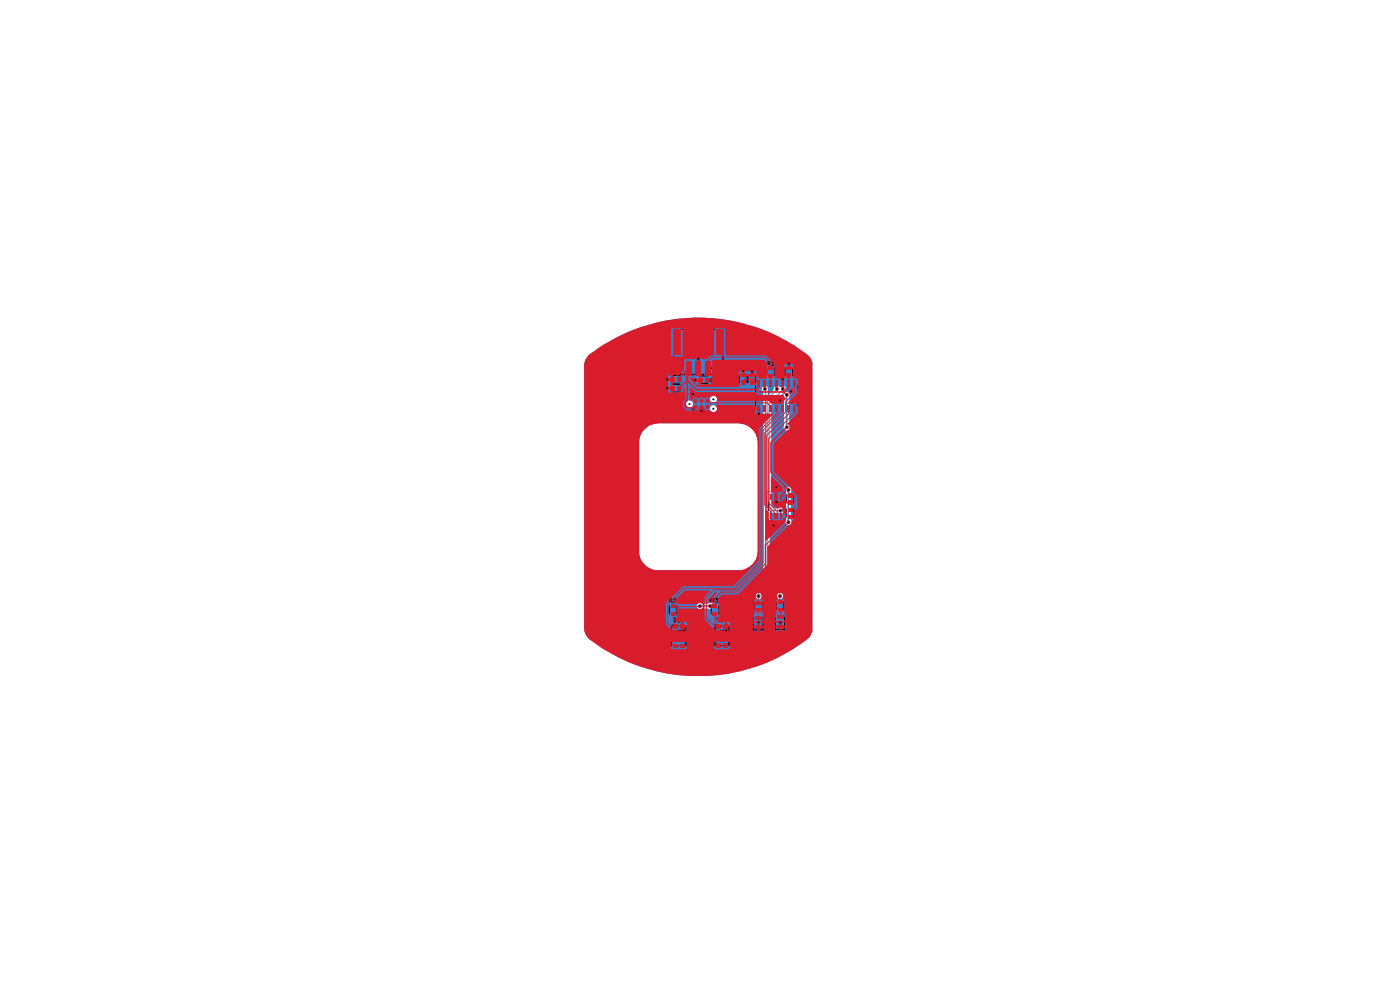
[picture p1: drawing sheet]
<svg xmlns="http://www.w3.org/2000/svg" width="297mm" height="210mm" viewBox="0 0 297 210" stroke-linecap="round" stroke-linejoin="round" font-family="sans-serif">
<path d="M124.8 75.3a38 38 0 0 1 46.9 .3l.6 1.3v57l-.3 .8-.6 .7a37.8 37.8 0 0 1-46.1 .4l-.6-.5-.5-.8-.3-.9v-4.9h23.9l.3 .5h2.9l.2-.2a.67 .67 0 0 0-.1-.9 .67 .67 0 0 0-.9 0l-1.4-.1a.68 .68 0 0 0-.7 0 .68 .68 0 0 0-.3 .7h-23.9v-2.2h36.4l.2 .5 .7 .1 .4-.5-.2-.6v-1.3l1.2-1.2 2.5 2.4a.74 .74 0 0 0 0 1.1h.7l.4-.4-.3-1.2-2.6-2.6v-14.4l.1-.1 .4 .5h1.3a.63 .63 0 0 0 .9-.1 .63 .63 0 0 0 0-.8 .63 .63 0 0 0-.9-.1h-1l-.5-.5v-3.3h3l.2 .3-.1 6.1a.65 .65 0 0 0 .6 1 .65 .65 0 0 0 .5-1v-6l.1-.4-.1-.5-.2-.2h-.7l-.3 .7h-3v-18.1l2.6-2.5 .1 .1-.1 7a.64 .64 0 0 0 .8 .7 .64 .64 0 0 0 .4-.9l.1-6.7-.3-.4h-.6l-.1-.2 .2-.2a.69 .69 0 0 0-.4-.9 .69 .69 0 0 0-.9 .4l-.3-.4h-.6l-.4 .5v.4l-1.1 1.1h-.1v-1.3a.63 .63 0 0 0-.8-.7 .63 .63 0 0 0-.2 1.1v39.9l-1.3 1.3v1.7l-.2 .1-.1 .5h-36.4v-32.8h11.7v23.8a4.2 4.2 0 0 0 3.5 3.4h18.5a4.3 4.3 0 0 0 2.8-2.3l.3-1.5v-23.8a4.1 4.1 0 0 0-3.8-3.4l-17.4-.1a4 4 0 0 0-3.9 3.9h-11.7v-7h26.7a.78 .78 0 0 0 1.1 .7 .78 .78 0 0 0 .2-1.3 .78 .78 0 0 0-1.2 .2l-.1 .4h-26.7v-1.1l21.6 .1a.78 .78 0 0 0 1.1 .7 .78 .78 0 0 0 .2-1.3 .78 .78 0 0 0-1.2 .2l-.1 .3h-21.6v-1l26.7 .1a.78 .78 0 0 0 1.2 .6 .78 .78 0 0 0 0-1.3 .78 .78 0 0 0-1.2 .6h-26.7v-7.3l.3-1z" fill="#3b80ca"/>
<g fill="none" stroke="#3b80ca" stroke-width=".21">
<path d="M147.9 75.9h.4v.4h-.4zM157.5 78.5h.4v.4h-.4zM159.4 78.6h.4v.4h-.4zM167.1 77h.4v.4h-.4zM141.3 82.1h.4v.5h-.4zM141.3 80.3h.4v.4h-.4zM146.8 83.4h.4v.4h-.4zM147.3 80.4h.4v.5h-.4zM148.6 86.9h.4v.5h-.4zM160.8 87.5h.4v.5h-.4zM162.1 82.3h.4v.4h-.4zM162.2 82.5l.2 .2v40.3l-1.4 1.5-.1 1.9"/>
<path d="M164.6 82.3h.4v.4h-.4zM164.8 82.5v.2l-2.1 2v38.2l2.7 2.7v.8M165.3 84.7h.4v.5h-.4zM165.9 82.3h.4v.4h-.4zM166 82.5v.2l-2.8 2.9v21.8l.7 .9h1.6M166.7 83.6h.4v.4h-.4zM166.7 90.4h.4v.5h-.4zM167.6 82.8h.4v.4h-.4zM163.9 111.2h.4v.5h-.4zM164.5 106.2h.4v.5h-.4zM164.5 103h.4v.5h-.4zM165.4 108.1h.4v.5h-.4z"/>
<path d="M167.1 103.7h.4v.5h-.4zM167.1 110.6h.4v.4h-.4zM144.8 133.5h.4v.5h-.4zM148.3 128.3h.4v.5h-.4zM150.5 128.3h.4v.5h-.4zM150.5 127.1h.5v.4h-.5zM153.8 133.5h.5v.5h-.5zM160.7 131.8h.4v.5h-.4zM160.7 126.2h.4v.5h-.4zM165.3 126.2h.4v.5h-.4zM165.4 131.8h.4v.5h-.4z"/>
</g>
<path d="M166.9 83.7v6.9M167.2 103.9v6.8M148.4 128.5h2.2" fill="none" stroke="#3b80ca" stroke-width=".34"/>
<path d="M143 69.9h10.3v9.4h-10.3zM145.3 83.7h7.1v4h-7.1zM162.6 104.3h4v6h-4zM142.6 132.8h2.8v4.2h-2.8zM151.8 132.8h2.8v4.1h-2.8z" fill="none" stroke="#ff00e9" stroke-width=".21"/>
<g fill="none" stroke="#000" stroke-width=".21">
<path d="M141.2 79.8v.4M142.5 79.7h1.8M147.9 70.4v.6l-.4 .2M148.2 70.7l.2-.3v.8M148.2 71.2h.4M148.3 79.8h1.8M150.9 78h1l-.5 .8zM151.4 78.8h.1M153.3 79.3h.1M156.9 79.5v1.7M157.5 77.8h-.4l-.1 .1 .1 .6 .4-.1M157.9 77.7l-.1 .6h.5"/>
<path d="M158.2 78v.5M158.5 79.5v1.7M158.7 79.5v1.7M159.4 77.7l-.3-.1-.2 .3v.3l.2 .2h.3M159.6 77.6h.5l-.2 .3h.2v.4l-.1 .1h-.4M160.3 79.5v1.7M162.6 78v1.7M162.9 77.1h.5v-.3l-.1-.1h-.4v.8M163.2 77.1l.2 .4M163.7 76.9l.3-.2v.8M163.7 77.5h.5M164.3 78v1.7"/>
<path d="M166.5 78v1.7M167.2 76.2l-.4 .1v.6h.4M167.9 76.2h-.3l-.1 .7h.4v-.4l-.4 .2M168.1 78v1.7M140.4 80.6a.39 .39 0 0 0 .3 .5 .39 .39 0 0 0 .5-.4l-.1-.1M140.4 82.5l-.1 .3 .2 .2h.4l.3-.2-.1-.3M141.2 80.1h-.9l.3 .1M141.2 81.7v.6l-.6-.6-.3 .2 .1 .4M142.5 81.3h1.8M142.5 81.5h1.8M142.5 83.1h1.8M146.9 86.3v.7h.6"/>
<path d="M148.3 81.4h1.8M148.4 87.8v.8l-.3 .2M148.8 87.9h.6v.3l-.6 .6h.6M151.3 80.4l-.4-.1-.2 .3 .2 .5h.4M152 80.3h-.4v.4h.4v.4h-.4M159.6 87.2h.2M159.8 87v.3M160 87.1l-.2 .1h.2M160.3 81.9v4.2M165.9 80.1h.3v.4h-.3zM169.2 81.9v4.2M126.3 119.8h.1"/>
<path d="M126.3 119.8h1.8v-1.1h.2v1.1M126.3 119.8v-1.1h-.3v2.5h.3v-1h1.8v1h.2v-1h1.9v1h.2v-1h2.2v-1.5h-.2v1.1h-2M128.3 119.8h.1M128.3 119.8h1.9v-1.1h.2v1.1M130.4 119.8h.1M163.1 106.3v2.1M164.1 103.1v.7l.2 .1 .2-.1v-.7M164.9 103.3l.2-.2v.8M164.9 103.9h.5M166.1 106.3v2.1M166.8 104.9v1.8M166.8 107.9v1.8"/>
<path d="M168.4 104.9v1.8M168.4 107.9v1.8M169.1 108.2h.9v.4l-.2 .2-.3-.1v-.5M169.2 105.8l-.1-.3 .2-.2h.4l.3 .2-.1 .3M169.5 109l.1 .1v.3l-.3 .1-.2-.2 .2-.3 .5 .1 .2 .3M169.5 108.5l-.4 .3M170 106v.6l-.9-.4M132.4 120.2h.1M142 128.5v1.7M142.1 127.5l.4-.1v-.3l-.4-.1v.8M142.3 127.5l.2 .3M142.7 132.6h.1"/>
<path d="M142.9 127.1l.3-.1 .1 .4-.5 .4h.5M143.5 131.1l-.4-.1-.1 .2 .5 .4-.2 .3-.3-.1M143.6 128.5v1.7M143.7 131l.2 .9 .2-.6 .1 .6 .2-.9M144.7 131.3l.2-.3v.9M144.7 131.9h.4M150.9 128.5v1.7M151.1 127.4l.4-.1v-.3h-.4v.7M151.3 127.4l.2 .3M151.8 132.5h.1M151.8 127h.5l-.3 .2 .3 .1v.3h-.5M152.5 128.5v1.7"/>
<path d="M152.5 131l-.4 .1v.3l.4 .1-.1 .3h-.3M152.8 131l.2 .8 .2-.5 .1 .5 .2-.8M153.8 131.1l.3-.1 .1 .4-.5 .4h.5M159.9 131v2.6h2v-2.6M160.1 127.8v1.7M161.7 127.8v1.7M162.3 131.2h.8a.43 .43 0 0 1-.4 .5 .43 .43 0 0 1-.4-.5zM162.3 128h.7l-.1 .5-.3-.2v-.3M162.3 128.7v.5h.3l.2-.1-.1-.4 .3 .1v.4M162.6 128.1l-.3 .4M163 132l.1 .3-.2 .2-.6-.5v.5M164.5 130.9v2.6h2v-2.6"/>
<path d="M164.7 127.7v1.7M166.3 127.7v1.7M166.8 128h.8l-.2 .4-.2-.1v-.3M166.8 129.1h.5M166.8 131.2h.9v.2l-.3 .2h-.4zM166.8 132v.4M167.2 128.1l-.4 .3M167.4 132l.3 .2h-.9M167.6 128.9l-.5-.2v.5"/>
</g>
<path d="M150.9 78h1l-.5 .8zM165.9 80.1h.3v.4h-.3z" fill="#000"/>
<g fill="none" stroke="#000" stroke-width=".25">
<path d="M142.9 75.6v1.8l1.5 1.5v.6h.8M144.7 69.9h7M146.9 79.5h.4M149 79.5h.3M153.4 75.6v1.8l-1.6 1.5v.6h-.8M163.6 110.6l.1-.1 .1 .2h-.1zM142.5 132.8v4.2M143.5 134v1.7M143.5 135.7l.3 .3M143.6 134l.2-.3h.4l.3 .3v1.7l-.3 .2h-.4M144 132.8h.1M144 137h.1"/>
<path d="M145.5 132.8v4.2M151.7 132.8v4.1M152.6 135.6l.3 .3M152.6 135.6v-1.6l.3-.3h.5l.2 .3v1.7l-.2 .2M152.9 135.9h.5M153 132.8h.2M153 136.9h.2M154.6 132.8v4.1"/>
</g>
<g fill="#000">
<path d="M126 116.6h.2v1.5zM125.7 116.8h.3l-.3 .2zM126 116.6l.2 1.5zM125.7 116.8l.3-.2v.2zM126 116.8l.2 1.3h-.2zM127.7 117.8l.2 .1zM127.8 116.7l-.1 .1zM127.8 116.7l-.1 .3zM127.8 116.7l.4-.1-.5 .4zM127.7 117.9l.1 .1zM127.8 116.7l.1-.1zM127.7 117.8l.1 .2z"/>
<path d="M127.8 116.7l.4-.1zM127.7 117.8l.2 .1-.1 .1zM127.8 118l.1-.1h.1zM127.8 118l.2-.1zM127.8 118l.3-.1zM127.7 117l.2-.1zM127.7 117l.2-.2zM127.8 118l.2 .1zM127.7 117l.3-.2zM127.7 117l.5-.4zM128 117.3l.1 .1zM128.2 116.6l-.2 .2z"/>
<path d="M128.2 116.6l.2 .1zM128.2 116.6l.2 .2zM127.8 118l.4 .1zM128 117.3l.2 .1zM128.2 116.6l.2 .2 .1 .3zM128.2 116.6l-.1 .2zM128 117.3l.3 .2zM128.1 117.3l.2 .2zM128.2 117.2l.1 .3zM128.2 116.6l.1 .2zM128.2 116.6l.1 .3zM128.2 116.6l.3 .5-.2-.2z"/>
<path d="M128.3 116.9l.2 .2zM128.3 117l.2 .1-.1 .2zM128.4 116.7v.1zM128.4 117.3v.1zM128.4 117.3l.1 .3zM128.4 117.3l.1 .3-.1 .3zM128.2 117.2l.2 .4zM128.3 117.2l.1 .4zM128.3 117.2l.1 .5zM128.3 117.1l.1 .6zM128.4 117.3v.6zM128.3 117l.1 .7z"/>
<path d="M128.4 116.8l.1 .1zM128.4 117.4l.1 .2zM128.4 117.9v.2zM128.4 116.8l.1 .3zM128.2 118.1l.2-.2zM127.8 118l.6-.1-.2 .2zM127.8 118l.6-.1zM128.2 117.9h.2zM128.3 117.9h.1zM128.4 117.8v.1h-.1zM128.4 117.7v.2zM128.5 117.1l-.1 .2z"/>
<path d="M128.5 117.8l-.1 .1zM128.5 117.6l-.1 .3zM129.8 116.6h.8v.2zM129.8 116.6l.8 .2h-.6zM129.8 117.8l.2 .1zM129.8 116.6l.2 .2-.2 .6zM130 116.8l-.2 .6zM130 117.2l.1-.1zM129.8 117.9l.2 .1zM130 117.2l.3-.1zM129.8 117.8l.2 .2zM130 117.2l.3-.1 .3 .2z"/>
<path d="M129.8 117.8l.2 .1v.1zM130 117.9v.1zM130 117.9h.1l-.1 .1zM129.8 117.4l.2-.1zM130 118l.1 .1zM129.8 117.4l.3-.1zM130 117.2l.1 .1-.3 .1zM130 117.2l.2 .1zM130.3 117.1l.2 .1zM130.3 117.1l.3 .2zM130 118l.3 .1zM130 117.2l.3 .1z"/>
<path d="M130 117.2l.6 .1h-.3zM130.3 117.3h.3zM130.4 117.3h.2zM130.6 117.3l-.2 .2zM130.6 117.3l-.2 .3zM130.6 117.3l-.2 .4zM130.5 117.2l.1 .1zM130.6 117.9l-.2 .2zM130.6 117.3v.3zM130.3 118.1l.3-.2zM130.6 117.3v.6zM130 118l.6-.1-.3 .2z"/>
<path d="M130 118l.6-.1zM130.3 117.9h.3zM130.4 117.9h.2zM130.6 117.3v.6h-.2zM130.6 117.3l-.2 .6zM130.6 117.3l-.2 .5zM130.6 117.6v.3zM131.9 117.3h.3l-.3 .8zM131.9 116.6l.9 .1zM131.9 116.6l.9 .1 .2 .2zM132.2 117.4v.7h-.3zM132.2 116.8v.5h-.3z"/>
<path d="M132.2 117.3l-.3 .8zM131.9 116.6l.3 .2-.3 .5zM132.2 117.3h.3l-.3 .1zM131.9 116.6l.6 .2h-.3zM132.6 116.6l.2 .1zM131.9 116.6l.7 .2zM132.7 117.4l.3 .7h-.2zM132.4 117.4h.3l.1 .7zM132.2 117.4l.3-.1 .2 .1zM132.5 117.3l.2 .1zM131.9 116.6l.8 .2zM132.6 117.3l.1 .1z"/>
<path d="M131.9 116.6l1.1 .3zM132.7 116.8l.3 .1zM132.8 116.7l.1 .1zM132.8 116.7l.2 .2zM132.8 116.9h.2zM132.9 116.8l.1 .1zM132.9 117.3l-.1 .1zM132.7 117.4l.2-.1zM132.9 117.2l.1-.1zM133 116.9l-.1 .4zM133 116.9l-.1 .4-.2 .1zM132.7 117.2l.3-.3-.3 .5z"/>
<path d="M132.7 117.2l.3-.3zM132.8 117.1l.2-.2zM132.8 117l.2-.1zM125.5 125.3l-.1 .2zM125.5 126.4l-.1 .1zM125.4 125.5l.1 .2zM125.5 125.3l.1-.1zM125.5 125.3v.4zM125.7 125.1l-.2 .2zM125.7 125.1l.1 .1-.3 .1zM125.5 125.3l.3-.1zM125.5 125.3h.2z"/>
<path d="M125.5 125.3l.1 .1zM125.5 125.3l.1 .2zM125.5 125.3l.1 .3zM125.5 126.6l.1-.1zM125.4 126.5l.1 .2zM125.5 126.6l.3-.1zM125.5 126.4v.3zM125.5 126.3v.1zM125.5 126.6h.4zM125.5 126.8l.1-.1zM125.6 131.7l-.1 .3zM125.5 125.7l.1 .1z"/>
<path d="M125.7 125.1l-.1 .1zM125.6 125.7l.1 .2zM125.6 125.6l.1 .3zM125.5 125.3l.2 .6zM125.5 126.8l.1 .1zM125.5 126.7l.1-.1zM125.5 126.8l.1-.1v.2zM125.7 126.8l-.1 .1zM125.6 128.8l.1 .3zM125.6 128.8v.7zM125.6 130.2l.1-.1zM125.6 130.4l.1-.1z"/>
<path d="M125.6 130.2l.2-.1zM125.7 130.3l-.1 .2zM125.6 130.2l.2-.1-.2 .2zM125.7 130.4l-.1 .1zM125.6 130.5l.1 .1zM125.6 130.5l.2 .1zM125.7 121.9l-.1 .1zM125.7 121.9l-.1 .3zM125.7 121.9l.5-.1-.6 .4zM125.6 125.8l.1 .1zM125.5 125.7l.2 .2zM125.7 125.1l.7-.1z"/>
<path d="M125.5 125.3l.2 .6-.2-.2zM125.7 125.1l.7-.1v.2zM125.7 125.1l.7 .1zM125.7 125.1l.5 .1zM125.7 125.1l.3 .1zM125.7 125.1l.2 .1zM125.7 129.2l-.1 .3zM125.7 129.1l-.1 .4zM125.7 129.1l.2 .1zM125.6 130.5l.1 .2zM125.7 130.3h-.1zM125.7 130.2l-.1 .1z"/>
<path d="M125.7 130.2l.1-.1-.2 .2zM125.7 131.3l.2 .7zM125.5 132l.2-.1zM125.7 131.7l-.2 .3zM125.7 121.9l.2-.1zM125.7 121.9l.5-.1zM125.8 125.8l.1 .1h-.2zM125.8 126.5l.1 .1zM125.8 130.3l.1-.1zM125.8 130.3l.1-.1-.1 .3zM125.9 130.2l-.1 .3zM125.9 130.3l-.1 .2z"/>
<path d="M125.7 130.7l.1 .1zM125.8 130.1l.2-.1zM125.7 130.2l.1-.1zM125.8 131.4l-.2 .3zM125.7 131.3l.1 .1-.2 .3zM125.7 131.3l.1 .1zM125.8 131.4l.1 .6zM125.7 125.9h.2zM125.9 125.1l.5-.1zM125.9 126.5v.1zM125.9 128.8v.3zM125.9 128.8v.4z"/>
<path d="M125.8 130.5l.1 .1zM125.9 130.2l.2 .1zM125.9 130.2l.1 .1zM125.9 130.2v.1zM125.8 130.5l.1-.1zM125.7 131.7l.2 .2h-.2zM125.7 131.7l.2 .2zM125.9 123.1h.6v.2zM125.9 121.8h.3zM125.6 123.1l.9 .2zM125.6 122.2l.3-.1zM125.6 122.2l.3-.2z"/>
<path d="M125.6 126.9l.7-.1zM125.6 126.9l.3-.1zM125.9 126.7v.1zM125.9 126.6v.1zM125.9 128.8v.7zM125.9 130.5l.1 .1zM125.8 130.5l.2 .1zM125.7 130.7l.2 .1zM125.6 130.5l.3 .3zM125.8 130.6l.1 .2zM125.9 130.7v.1zM126 130.7l-.1 .1z"/>
<path d="M125.9 131.9v.1zM125.8 131.7l.1 .3zM125.6 122.2l.4-.2zM125.6 122.2l.6-.4zM126.2 121.8l-.2 .2zM126 125.6l.9 .1zM126 128.8l.4 .1zM126 128.8v.7zM126.1 128.9l-.1 .6zM126 130.2l.1 .1zM126 130.5l.1-.1zM126 130l.2 .1z"/>
<path d="M126 130l.3 .3zM126 131.3l.1 .6zM126 131.3v.7zM126.1 129.1l.2 .1zM126.1 129.4l.3 .1zM126 129.5h.4zM126.1 129.2l-.1 .3zM126.1 129.1l-.1 .4zM126 130.6l.1-.1zM126.1 130.4l-.1 .2zM126.1 130l.1 .1zM126 130l.1 .1z"/>
<path d="M126 130l.1 .2zM126.1 131.9l.2 .1zM126 132h.3zM126.2 121.8h.1zM126.2 121.8l.2 .1zM126.2 121.8l.2 .1 .1 .4zM126.2 121.8l-.1 .2zM126.2 121.8l.3 .5-.3-.1zM126.2 121.8v.4zM126.2 121.8v.3zM125.7 125.9h.5zM126.2 130.1l.1 .1z"/>
<path d="M126.2 130.1l.1 .2zM126 130l.2 .2zM126.2 130.2l.1 .1zM125.6 126.9l.8-.1zM126.3 130.3h.1zM126.3 130.6l-.1 .1zM126.3 130.3l.1 .1zM126.3 130.6l-.2 .2zM126.3 130.3v.3zM125.9 130.8l.4-.2zM126 130.7l.3-.1-.4 .2zM126 130.7l.3-.1z"/>
<path d="M126.1 130.6h.2zM126.2 130.5l.1 .1zM126.2 130.3h.1zM126.3 130.4v.2zM126.3 121.8l.1 .1zM126.4 125l.2 .1zM126.4 125l.3 .2zM126.4 125l.4 .3zM126.4 125l.2 .2zM126.4 125l.1 .2zM126.4 125v.2zM126.4 126.5v.2z"/>
<path d="M126.4 127.2l.2-.2zM126.4 126.5v.3zM126.4 126.7v.1zM126.4 127.1v.1zM126.4 127.2v.1zM126.4 127.2l.1 .2zM126.3 130.5l.1-.1zM126.4 131.3h.1v.6zM126.4 131.3l.1 .6-.1 .1zM126.4 121.9l.1 .2zM126.4 121.9l.1 .4zM126.5 125.8l.2 .1h-.3z"/>
<path d="M126.4 126.8v.1zM126.4 127.2v.2zM126.4 127.1l.2-.1zM126.5 122.3l-.1 .2zM125.6 123.1l.9 .2h-.9zM126.5 122.3l-.6 .8zM125.6 123.1l.9-.8-.6 .8zM126.2 122.3h.3l-.9 .8zM126.2 122.3h.3zM126.2 122.2l.3 .1zM126.5 125.8l.2 .1zM126.4 127.4l.1 .1z"/>
<path d="M126.4 126.8l.1 .1zM126.5 128.8l.1 .7zM126.4 128.8v.2zM126.4 128.8l.1 .1zM126.5 131.9l.2 .1zM126.4 132h.3zM126.6 125.1l.1 .1zM126.6 125.8l.2-.1zM126.6 125.8l.2-.1-.1 .2zM126.4 127.4l.2 .1zM126.4 127.2l.2 .3zM126.5 127h.1z"/>
<path d="M126.6 126.8h.3zM126.5 127.4l.1 .1zM126.5 128.9l.1 .6zM126.7 130l-.1 .3zM126.6 125.2l.1 .1zM126.4 125.9h.3zM126.7 125.2l.1 .1zM126.2 125.9h.5zM125.9 125.7h.8zM125.7 125.9h1zM126.7 127.4l-.1 .1zM126.7 126.8l-.1 .1z"/>
<path d="M126.7 127.3l-.1 .2zM126.7 127h-.1zM126.5 126.9l.2-.1zM126.4 126.8h.3zM126.8 126.5l-.1 .2zM126.8 126.7l-.1 .1zM126.8 126.7l.1 .1h-.2zM126.6 126.8l.2 .1zM126.7 126.8v.2zM126.8 126.9l-.1 .1zM126.8 126.9l-.1 .2zM126.8 126.9l-.1 .3z"/>
<path d="M126.8 126.9l-.1 .4zM126.7 127.3l-.1 .1zM126.7 130.7l.2 .1zM126.7 130.2l-.1 .1zM126.6 130.7l.3 .1zM126.7 130h.2v.2zM126.8 130.3l-.2 .4zM126.7 130.1l-.1 .2zM126.7 130l.2 .2zM126.6 125.2l.2 .1zM126.8 125.7l-.1 .2zM126.8 127.1l-.1 .2z"/>
<path d="M126.7 130l.1 .1zM126.7 130l.1 .2zM126.8 126.9l.4-.1zM126.8 126.9l.1-.1zM126.9 130.3l-.2 .4zM126.9 130.2l-.2 .5zM126.8 130.3l.1-.1-.2 .5zM126.8 130.3l.1-.1zM127 129l.1 .3zM127 130.2v.4zM127.1 130l-.1 .2zM127 131.6v.4z"/>
<path d="M127 125.4h.2l-.2 .5zM127.1 125l-.1 .4zM127 129l.1 .3-.1 .2zM127.1 129.3l-.1 .2zM127 130.6v.1zM127 131.7v.3zM127 131.4v.2zM127 131.3v.3zM127.1 125h1l.2 .2zM127.2 129l-.1 .3zM127.3 129l-.3 .5zM127.1 130l.2 .1z"/>
<path d="M127 130.7l.1 .1zM127.1 130l.2 .1v.5zM127 130.6l.1 .2zM127 130.2l.1-.1zM127 131.6l.1 .1zM127 131.3l.1 .1zM127.2 125.5l-.1 .4zM127.2 125.2v.2h-.2zM127.2 125.5l-.2 .4zM127.1 125l.1 .2-.2 .2zM127.2 125.4l-.2 .5zM127.2 125.4h.7z"/>
<path d="M127.2 125.5l.9-.1zM126.8 126.9l.6-.1zM127.2 130l.1 .1zM127.1 130.8l.1-.1zM127.1 130l.1 .2zM127.1 130l.2 .6zM127.2 130.2l.1 .4zM127.2 131.6l.2 .4h-.2zM127.1 131.7l.1-.1v.4zM127 131.3l.2 .1zM127 131.3h.3zM127.3 131.3l-.1 .1z"/>
<path d="M127.3 131.3l-.1 .2zM127.4 128.8l-.1 .1zM127.4 128.8l-.1 .2zM127.3 130.6l-.1 .1zM127.3 130.6l-.2 .2zM127.1 130.7l.2-.1zM127.1 130.6h.2zM127.1 131.7l.2-.1zM127 131.6h.3zM127.2 131.5l.1 .1zM127.3 131.3v.3zM127.4 126.8l-.1 .1z"/>
<path d="M127.4 130.1l.1-.1zM127.4 130.1l.1-.1-.1 .3zM127.4 131.3h.2v.7zM127.5 128.7l.1 .1zM127.5 129.4l.1 .1zM127.3 129l.2-.1zM127.3 129.4l.3 .1zM127.5 128.8l.1 .1zM127.6 129.1l-.1 .3h-.2zM127.3 129l.2-.2zM127.5 130.7l.1 .1zM127.4 130.3l.1-.1z"/>
<path d="M127.4 130.7l.2 .1zM127.5 130h.1v.2zM127.6 130.3l-.2 .4zM127.5 130.1l-.1 .2zM127.5 130l-.1 .3zM127.5 130l.1 .2zM127.6 128.8v.1zM127.5 130l.1 .1zM127.4 131.3l.2 .7h-.2zM127.6 129.1l-.1 .3zM127.6 128.9l-.1 .5zM127.6 128.9v.2z"/>
<path d="M127.6 128.9v.1zM127.6 130.3l-.1 .4zM127.6 130.2l-.1 .5zM127.6 130.2v.1zM127.6 131.4l.1-.1-.1 .6zM127.7 131.3l-.1 .6zM127.7 131.4l-.1 .5zM128.2 121.8l-.4 1.1h-.1zM127.7 129.4l.1 .1zM127.7 130.4h.2v.2zM127.9 130l-.2 .4zM127.7 130.4l.2 .2z"/>
<path d="M127.7 130.4l.2 .2h-.2zM127.9 130v.3l-.2 .1zM127.7 130.6l.2 .1zM127.6 131.9l.1 .1zM127.7 131.3l.2 .1zM127.7 131.3l.1 .1zM127.7 131.9l.1 .1zM127.6 131.9l.2 .1zM127.6 131.9l.1-.1zM127.7 130.6l.1 .1zM127.7 130.6l.1 .2zM127.7 132h.1z"/>
<path d="M127.8 131.3l.1 .1zM128 131.6l-.2 .3zM128 131.6l-.2 .4zM127.8 122.9h.5l.2 .2zM127.1 125l.8 .2h-.7zM127.9 126.6l.4-.3zM127.9 126.6l.5-.3zM127.9 128.9v.4zM127.9 128.9l.1-.1zM128 128.9l-.1 .4zM127.9 129.3l.1 .1zM127.9 128.9l.2-.1z"/>
<path d="M127.9 130h.2l-.2 .3zM127.9 130.3l.2 .1zM127.7 130.4l.2-.1zM127.8 131.6l.1 .1zM127.9 131.4h.1zM127.8 131.6h.2zM127.9 131.7l.1-.1zM127.8 131.4h.1zM128 131.6l-.1 .3zM127.9 129.4l.1 .1zM127.9 129.3l.1 .2zM128 130.3l.1 .1z"/>
<path d="M127.7 130.6l.3 .2zM127.9 130.7l.1 .1zM127.9 130.3l.1 .1zM128 130.4v.2zM127.9 132l.1-.1zM128 131.6l-.1 .4zM128.1 125l.1 .1zM128.1 125l.2 .2zM127.1 125l1 .2zM127.1 125l1.2 .2zM128.1 128.8h.1v.5zM127.9 129.3l.2 .2z"/>
<path d="M128 129.4l.1 .1zM128.1 130.6l-.1 .2zM128.1 130.4l-.1 .4zM128.1 130.4l-.1 .2zM128.1 131.3v.2zM128.1 131.3v.7zM128.1 125.2h.2zM128.1 125.3l.2-.1zM128.1 128.8v.1zM128.1 128.8l.1 .5zM128.1 128.9l.1 .4zM128.1 131.7v.3z"/>
<path d="M128.1 131.5v.5zM128.1 131.5h.2v.2zM128.2 121.8h.2l-.6 1.1zM128.2 125.1l.1 .1zM128.1 129.5l.1-.1zM128.2 129.3l-.1 .2zM128.1 129.5l.1-.2zM128.1 129.4l.1-.1zM128.3 122.4h.2l-.2 .5zM127.7 122.9l.6 .2h-.6zM128.5 122.4v.5h-.2zM127.7 122.9l.6 .2z"/>
<path d="M128.3 122.9h.2v.2zM128.1 125.5l.2-.1zM127.2 125.5l1.1-.1zM128.1 125.3l.2 .1zM128.1 125.3l.2-.1v.2zM128.3 130.6l.1-.1zM128.3 130.2l.1-.1-.1 .2zM128.4 130.1l-.1 .2zM128.4 130.2l-.1 .1zM128.4 130.3h-.1zM128.3 131.3v.2zM128.4 131.3l-.1 .4z"/>
<path d="M128.1 131.5l.2 .2h-.2zM128 126.6l.4-.3zM128.3 130.6l.1 .1zM128.4 130.1l.2-.1zM128.4 130.6l.1 .1zM128.4 130.1l.1 .1zM128.4 130.3l.2 .1zM128.4 131.3l-.1 .7zM128.4 131.3l.4 .1zM128.6 125.1l-.1 .1zM128.6 125.1l-.1 .2zM128.5 125.9h.8z"/>
<path d="M127.9 126.6l.6 .1zM128.5 126.6l.2 .1zM128.4 130.3l.1 .1zM128.5 130.3l.2 .1zM128.4 130.7l.1 .1zM128.3 130.3l.2 .1zM128.5 122.9l.1 .2zM128.3 123.3l.2-.2v.2zM128.3 123.1h.2l-.2 .2zM127.8 122.9l.7 .2zM128.5 125.4l.1 .1zM128.6 125.1l.1-.1z"/>
<path d="M128.5 125.3l.1 .2zM128.6 125.1l1.1-.1zM128.6 125.1v.4zM128.6 125.1l.2 .1zM128.6 125.1l.1 .1zM128.6 125.3v.2zM128.7 125.4l-.1 .1zM128.6 128.8h.1v.7zM128.5 128.8v.2zM128.6 128.8l.1 .7zM128.5 128.8l.1 .1zM128.6 130l.1 .1z"/>
<path d="M128.6 130.3l.1 .1zM128.6 130l.1 .2zM128.3 130.3l.3 .1zM128.4 130.3l.2 .1-.3-.1zM128.4 131.3l.2 .1zM128.4 131.3l.3 .1zM128.7 130.2l-.1 .1zM128.5 130.8l.2-.1zM128.4 130.7h.3zM128.6 130.6l.1 .1zM128.7 130.4v.3zM128.7 130.4l-.1 .2z"/>
<path d="M128.7 130.4l-.1 .1zM128.7 131.4l-.1 .6zM128.6 131.4v.6zM128.7 125.4l.9 .1zM128.8 126.7l-.1 .2zM128.8 126.7l.2-.1-.3 .3zM128.7 126.3h.3zM128.6 128.9l.1 .6h-.1zM128.7 130l.2 .3zM128.8 125.4l.8 .1zM128.8 126.6h.2zM128.8 126.8l.7 .1z"/>
<path d="M128.8 126.8l.7 .1h-.8zM128.8 126.8l-.1 .1zM128.7 130l.1 .4zM128.8 130.4l.1-.1zM128.8 131.4l.1-.1zM128.8 131.8v.2zM128.9 131.3l-.1 .2zM128.9 131.8l-.1 .2zM128.9 131.9l-.1 .1zM128.9 131.4l-.1 .1zM128.7 126.4l.3-.1zM128.9 126.7l-.2 .2z"/>
<path d="M128.9 126.7l.1-.1-.3 .3zM128.9 126.7l.1-.1zM128.9 128.9v.4zM129 128.9l-.1 .4zM128.9 129.3l.1 .1zM128.9 128.8h.2zM129 130l-.1 .3zM129.1 130l-.1 .4zM128.9 130.3l.1 .1h-.2zM128.8 131.5l.1 .1zM128.9 131.3l.2 .1zM128.9 131.3l.1 .1z"/>
<path d="M128.9 131.5l.2 .2zM129.1 126.5l-.1 .1zM129.1 126.5h.1l-.2 .1zM129 126.3l.5 .1zM128.9 126.4l.1-.1zM129 126.6l.2-.1zM129 126.7l.3-.2zM129 128.7l.1 .1zM128.9 129.3l.1 .2zM128.9 128.9l.2-.1zM129.1 128.8l-.1 .1zM129 130.4v.4h-.2z"/>
<path d="M128.8 130.4h.2l-.2 .4zM129 131.5l.1 .1zM128.9 132h.1zM128.9 131.6l.1 .1zM129 131.5l.2 .1zM128.8 132h.2zM128.8 131.5l.2 .2zM129 131.5l.2 .1-.1 .1zM129 126.3l.1 .1zM129.1 128.8l.1 .5zM129.1 128.9l.1 .4zM129.1 131.3l.1 .1z"/>
<path d="M129.1 132h-.1zM128.8 131.5l.3 .2zM129.2 129.3v.2h-.2zM129.2 129.3l-.2 .2zM129.2 129.3l-.1 .1zM129 132h.2zM128.8 132h.4zM129 131.9l.2 .1zM129.1 131.9l.1 .1zM129.2 131.6v.4zM129.2 131.6l-.1 .3zM129.2 131.6l-.1 .2z"/>
<path d="M129.2 131.6l-.1 .1zM129 126.3l.2 .1zM129.3 126.3l.1 .1zM129.3 126.3l.2 .1zM129 126.3l.3 .1zM129.3 128.7v.8zM129.3 128.7l-.1 .8zM129.3 130.5v.3zM129.4 125.4l.2 .1zM128.6 125.5h.8zM129.5 126.4h-.1zM129.5 126.4l-.1 .1z"/>
<path d="M129.4 130h.2l.1 .8zM129.4 130.6l-.1 .2zM129.4 130.5l-.1 .3zM129.4 131.6h.2l-.2 .4zM129.5 126.5l-.1 .1zM129.3 126.6l.2-.1zM129.1 126.6l.4-.1zM129 126.6l.5-.1zM129 126.7l.5-.2zM129.5 128.8v.2zM129.5 130.3l-.2 .2zM129.4 130l.1 .3-.2 .2z"/>
<path d="M129.4 130l.1 .3zM129.4 130l.3 .8zM129.6 125.5l.1 .1zM129.6 125.5l.1 .2zM129.6 125.5v.4zM128.5 125.9h1.1zM129.3 125.9h.3zM129.4 125.9h.2zM129.5 125.8l.1 .1zM129.5 125.6l.1-.1zM129.4 125.5h.2zM129.7 128.7l-.1 .1z"/>
<path d="M129.6 129.4l.2 .1zM129.5 129l.1-.1zM129.5 129.4l.3 .1zM129.6 128.8l.2 .1zM129.7 129.1l-.2 .3zM129.6 128.8l-.1 .2zM129.4 130.5l.2 .1zM129.5 130.3l.2 .5zM129.6 131.7v.3h-.2zM129.6 131.4v.2h-.2zM129.6 131.6l-.2 .4zM129.4 131.3l.2 .1-.2 .2z"/>
<path d="M129.4 131.3l.2 .1zM129.7 125.9h-.1zM128.8 125.2l.9-.1zM129.7 125.7l-.1 .2zM128.8 125.2l.9-.2zM129.6 128.8l.1 .1zM129.6 130.6l.1 .2zM129.6 130.5l.1 .3zM129.7 131.6l.1 .4h-.1zM129.7 131.6v.4zM129.4 131.3l.3 .1zM129.4 131.3h.4z"/>
<path d="M129.7 131.4l.1-.1zM129.8 131.3l-.1 .1zM129.8 131.3l-.1 .2zM129.8 126.8l.4-.4zM129.8 129.1l-.2 .3zM129.8 128.9l-.2 .5zM129.8 128.9l-.1 .2zM129.8 128.9l-.1 .1zM129.8 130.3v.5zM129.8 130l.3 .1zM129.7 131.6l-.1 .1zM129.6 131.6h.2z"/>
<path d="M129.7 131.5l.1 .1zM129.8 131.3v.3zM129.8 122.8l.2 .1zM129.9 122.5l-.1 .2zM129.8 122.8l.2 .1h-.2zM129.9 122.5l-.1 .3zM130 122.1l-.2 .7zM130 122.1l.1 .3-.3 .4zM129.8 126.8v.1zM129.8 129.2l.2 .1zM130 128.8l-.2 .4zM129.8 129.2l.2 .2z"/>
<path d="M129.8 129.2l.2 .2h-.2zM129.8 130.4v.4zM129.8 130.1v.2zM129.8 130v.3zM129.8 131.3l.4 .1zM129.8 131.3l.2 .1-.2 .6zM130 131.4l-.2 .6zM129.8 123l.1 .2zM129.9 122.5l.1-.1zM129.8 122.9l.1 .3zM130 122.1l-.1 .4zM129.8 122.9h.2l-.1 .3z"/>
<path d="M130 122.9l-.1 .3zM130 122.9v.1l-.1 .2zM129.9 123.2l.1-.2zM130 125l-.1 .6zM129.8 125.6l.1 .1zM130 125l.1 .2-.2 .4zM130.1 125.2v.4h-.2zM129.9 125.6h.2l-.2 .3zM129.8 129.4l.1 .1zM129.8 130.3l.1 .1zM129.8 130l.1 .1zM129.9 123.2l.1 .1z"/>
<path d="M130 122.1v.3zM130 125l1.1 .1zM130 125l1.1 .1-1 .1zM130 128.8h.2l-.2 .3zM129.8 129.2h.2zM130 129.1l.2 .1zM130 129.1l-.2 .1zM130 130l.1 .1zM130 130.4l.2 .4h-.2zM129.9 130.4l.1 .4zM129.8 130l.2 .2zM130 130.2l.1-.1z"/>
<path d="M130.1 130.1l-.1 .2zM130 131.5h.2v.2zM130 131.9l.2 .1zM130 131.5l.2 .2h-.2zM129.8 132h.4zM130 131.7l-.2 .3zM130 131.5l-.2 .5zM130.2 121.8h.3l-.5 .3zM130 122.1l.5-.3-.2 .4zM129.8 122.8l.2-.1zM130 122.1l.3 .1-.2 .2zM129.8 122.8l.2-.2z"/>
<path d="M129.8 122.8l.3-.4zM130.1 125.6l.8 .1zM130.1 125.9h1zM129.9 125.9h1.1zM130.1 125.7l-.2 .2zM130.1 125.6l-.2 .3zM130.1 129.1l.1 .1zM129.8 129.4l.3 .1zM130 129.4l.1 .1zM130 129.1l.1 .1zM130 129.1l.2 .1h-.1zM130.2 129.2h-.1z"/>
<path d="M130.2 129.2l-.1 .1zM130 130.4l.1-.1zM129.9 130.4l.2-.1zM129.8 130.3h.3zM130 130.3h.1zM130.1 130.1v.2zM130.1 130h.2v.3zM130.1 122.4l.5 .1zM130.1 122.4l.5 .1v.4zM130.1 122.4l-.1 .2zM129.6 126.3l.6 .1zM129.6 126.3h.7z"/>
<path d="M130.2 129.4l-.1 .1zM130.2 129.2l-.1 .3zM130.2 129.2l-.1 .2zM130 123.3l.2 .1zM130.1 122.4l.1 .2zM130.1 130l.2 .3v.1zM130.3 130.4v-.1zM130.3 131.4v-.1zM130.3 131.8v.2zM130.3 131.3v.2zM130.3 132v-.1zM130.3 132l.1-.1z"/>
<path d="M130.3 131.4v.1zM130.3 131.5v-.1zM130.2 122.3l.1-.1zM130.3 122.2l-.2 .2zM130.1 122.4l.2 .2zM130.3 126.3l-.5 .6zM129.8 126.8l.5-.5-.5 .6zM129.8 126.8l.5-.5zM130.4 130l-.1 .3zM130.3 130.4v.4zM130.5 130l-.2 .4zM130.3 131.5v.1z"/>
<path d="M130.3 131.5l.3 .1zM130.3 131.3h.2zM130.3 131.3l.1 .1zM130.3 131.5l.3 .1-.1 .1zM130.3 131.5l.2 .2zM130.4 121.9l-.1 .3zM130.3 123.3l-.1 .1zM130.4 122.4l.2 .1zM130 123.3h.4zM129.9 123.2l.5 .1zM129.9 123.2l.1-.1 .4 .2zM130 123.1l.4 .2z"/>
<path d="M130.1 122.4l.3 .2zM130.1 123.1l.3 .2zM130.1 122.4l.3 .3zM130.1 122.4l.5 .5zM130.2 123.1l.2 .2zM130.4 122.7l.2 .2zM130.3 123.1l.1 .2zM130.3 123.1l.1-.1v.3zM130.4 122.9h.2zM130.4 126.8l.2-.1zM130.4 131.5l.1 .1zM130.3 132h.1z"/>
<path d="M130.3 131.6l.1 .1zM130.4 131.5l.2 .1zM130.3 131.5l.1 .2zM130.5 121.8l-.1 .1zM130.5 122.4l.1 .1zM130.5 123.2l-.1 .1zM130.5 121.8l-.2 .4zM130.5 122.8l.1 .1zM130.5 122.9h.1zM130.5 126.5l.2 .1zM130.4 126.8l.1 .1zM130.5 131.3l.1 .1z"/>
<path d="M130.5 131.3l-.1 .1zM130.6 122.5v.2zM130.6 123.1l-.1 .1zM130.6 122.5v.3zM130.6 123.1l-.2 .2zM130.6 122.5v.4zM130.4 126.6l.2 .1zM130.4 126.5l.2 .2zM130.5 126.5l.2 .1-.1 .1zM130.7 126.6l.1 .1h-.2zM130.6 130l.3 .1zM130.6 130v.8z"/>
<path d="M130.7 130.1l-.1 .7zM130.4 132h.2zM130.3 132h.3zM130.4 131.9l.2 .1zM130.5 131.9l.1 .1zM130.6 131.6v.4zM130.6 131.6l-.1 .3zM130.5 131.7l.1-.1zM130.6 122.9v.2zM130.6 122.9l-.2 .4zM130.4 123l.2-.1-.2 .4zM130.4 123l.2-.1z"/>
<path d="M130.5 126.9l.2-.2zM130.7 126.6l.2-.1zM130.4 126.8l.3-.1-.2 .2zM130.7 126.6h.2zM130.4 126.8l.3-.1zM130.7 130.3l.2 .1zM130.7 130.7l.2 .1zM130.7 130.7l.2 .1h-.3zM130.7 130.4l-.1 .4zM130.7 130.3l-.1 .5zM130.7 131.3l.3 .1zM130.7 131.3v.7z"/>
<path d="M130.8 131.4l-.1 .6zM130.8 131.5h.1v.2zM130.8 131.9l.2 .1zM130.8 131.5l.1 .2h-.1zM130.8 131.9l.2 .1h-.3zM130.8 131.7l-.1 .3zM130.8 131.5l-.1 .5zM130.6 126.7l.3 .1zM130.8 126.7l.1 .1zM130.8 126.7l.1-.1zM130.9 130l.1 .3zM130.9 130v.8z"/>
<path d="M131 125l.1 .1zM131 130.4l-.1 .4zM131 130.3l-.1 .5zM131 130.3l.2 .1zM131 131.6h.2l-.2 .4zM130.1 125.2l1-.1zM131 125.9h.1zM131.2 130v.3zM131.3 130l-.1 .4zM131.2 131.7v.3h-.2zM131.2 131.4v.2h-.2zM131.2 131.6l-.2 .4z"/>
<path d="M131 131.3l.2 .1-.2 .2zM131 131.3l.2 .1zM131.3 125v.9zM130.9 126.8l.4 .1zM131.3 130l-.1 .8zM131 131.3l.3 .1zM131 131.3h.4zM131.3 131.4l.1-.1zM131.4 131.3l-.1 .1zM131.4 131.3l-.1 .2zM131.4 125.2l-.1 .7zM131.4 125l-.1 .9z"/>
<path d="M131.4 125l1 .9zM131.4 126.8l-.1 .1zM130.9 126.8h.5zM131.4 131.6v.4zM131.4 131.3v.1zM131.2 131.7l.2-.1v.4zM131.4 131.3v.3zM131.2 131.7l.2-.1zM131.2 131.6h.2zM131.3 131.5l.1 .1zM131.4 131.5v-.1zM131.4 131.3l.2 .5z"/>
<path d="M131.4 131.3l.2 .7zM131.6 131.8v.2zM131.8 131.3l-.1 .5zM131.9 131.3l-.3 .7zM131.9 126.5l.1 .1zM131.9 126.4h.1zM131.9 126.5v.4zM132 126.4l.1-.1-.2 .2zM131.9 126.5l.1-.1zM132 126.3h.1zM132 126.7l-.1 .2zM132 126.6l-.1 .3z"/>
<path d="M132.1 126.3l-.2 .2zM132 131.3l.2 .1zM132 131.3v.7zM132 131.4v.6zM132.1 126.3l-.1 .1zM132 126.4l.1-.1zM132 131.5h.2v.2zM132 131.9l.2 .1zM132 131.5l.2 .2h-.2zM132 131.9l.2 .1h-.2zM132 131.7v.3zM132 131.5v.5z"/>
<path d="M132.1 126.3l.4 .1zM132.1 126.3l.1 .1zM132.3 125l.1 .1zM132.3 125l.1 .9zM132.1 126.3l.2 .1zM132.3 131.3l.3 .1zM131.4 125.2l1 .7zM131.4 125l1 .9-1-.7zM132.4 126.3l.1 .1zM132.1 126.3l.3 .1zM132.4 131.4l-.1 .5zM132.3 131.3v.6z"/>
<path d="M132.5 126.3v.1zM132.3 131.9l.2 .1zM132.3 131.3l.2 .1zM132.6 125.1l-.1 .1zM132.6 125.1l-.1 .2zM132.5 125.9h.9zM132.5 126.4h.1zM132.5 126.4l.1 .1zM132.5 126.4l.1 .5zM132 126.6l.5 .1zM132.5 131.3l.1 .1zM132.4 131.9l.1 .1z"/>
<path d="M132.5 131.9v.1zM132.6 131.4h-.1zM132.5 125.4l.1 .1zM132.6 125.1l.2-.1zM132.5 125.3l.1 .2zM132.6 125.1l1.1-.1zM132.6 125.1v.4zM132.6 125.1l1.1-.1-.7 .2zM132.6 125.1l.4 .1zM132.6 125.1l.2 .1zM132.6 125.1l.1 .1zM132.6 125.1v.2z"/>
<path d="M132.6 125.3v.2zM132.7 125.3l-.1 .2zM132.6 125.5l.1-.1zM132.6 125.5l.2-.1zM132.5 126.7l.1 .2zM132.6 131.9l-.1 .1zM132.6 131.4l-.1 .6zM132.6 131.4l-.1 .5zM132.6 131.4l-.1 .4zM132.8 125.4l.8 .1zM132.8 126.5l.1 .2zM132.8 126.7l.1 .1z"/>
<path d="M132.8 126.5l.1 .3zM133 125.4l.6 .1zM132.9 126.8l.1 .1zM132.9 126.8l.2 .1zM133.1 126.6l.1-.1zM133.2 126.5l-.1 .2zM133.1 126.8l.1-.1zM133.1 126.8h.2zM133.1 126.9l.1-.1zM132.9 126.8h.3zM133.2 126.8l.1 .1zM133.3 126.8h.4z"/>
<path d="M133.5 125.4l.1 .1zM132.6 125.5h.9zM133.6 125.5l.1 .1zM133.6 125.5l.2 .2zM133.6 125.5l.2 .2-.2 .2zM132.5 125.9h1.1zM133.4 125.9h.2zM133.5 125.9h.1zM133.6 125.8v.1zM133.6 125.5v.1zM133.5 125.5h.1zM133.7 125l.1 .1z"/>
<path d="M133.7 125.6l.1 .1zM133.7 125.9h-.1zM133 125.2l.8-.1zM133.3 126.9l.5-.1zM133.5 126.4h.2zM133.7 126.4l.1-.1zM133.7 126.4h.1zM133.7 126.4l.1 .1zM133.7 126.4l.1 .2zM133.8 125.7l-.1 .2zM133.8 125.7l-.2 .2zM133.7 126.9l.1-.1z"/>
<path d="M133.7 126.8l.1 .1zM133.7 126.7l.1 .2zM133.8 126.4h.8zM133.7 126.4l.1 .5zM133.8 126.4h.7zM133.9 126.8h.4l-.5 .1zM133.9 126.8l-.1 .1zM134 125.1l.1-.1zM134 125.1l.1-.1-.1 .6zM133.8 125.7h.2zM133.9 125.6l.1 .1zM134.1 125l.1 .2-.2 .4z"/>
<path d="M134.2 125.2v.4h-.2zM134 125.7l.1 .2zM134.1 125l1.1 .1zM134.1 125l1.1 .1-1 .1zM134 125.6l.1 .3zM134 125.6h.2l-.1 .3zM134.2 125.6h.8zM134.2 125.9h1zM134.2 125.6l.7 .1zM134.2 125.9h.9h-1zM134.2 125.7l-.1 .2zM134.2 125.6l-.1 .3z"/>
<path d="M133.8 126.9l.6-.1zM134.4 126.5l-.1 .1zM134.3 126.6l.1-.1zM134.4 126.8l-.1 .1zM134.3 126.7l.1 .1zM134.4 126.6l-.1 .1zM134.4 126.5l-.1 .2zM134.4 126.5l.4 .1zM134.4 126.8l.1 .1zM134.4 126.5l.1 .1zM134.5 126.4h.1zM134.4 126.5l.2 .1z"/>
<path d="M134.4 126.8l.3 .1zM134.4 126.5l.3 .1zM134.7 126.8v.1zM134.7 126.5h.6zM134.7 126.7l.1-.1zM134.7 126.9l.1-.1zM134.4 126.8h.4zM134.7 126.7l.1 .1zM134.7 126.7l.1-.1v.2zM135 125.6l-.1 .1zM135.1 125l.1 .1zM135.2 125.1l-.1 .1z"/>
<path d="M134.2 125.2l1-.1zM135.2 125.9h-.1zM135.3 126.3l-.1 .1zM135.2 126.4l.1-.1zM135.3 126.5v.1zM134.8 126.6h.5zM135.2 126.4l.1 .1zM135.2 126.8l.1 .1zM135.3 126.3v.2zM135.3 126.3h.6zM135.3 126.3l.1 .1zM135.3 126.3v.1z"/>
<path d="M135.3 126.4v.1zM135.3 125l.6 .1zM135.3 125l.6 .1-.2 .1zM135.3 126.5h.6zM135.3 125.1l.3 .1zM135.3 125l.3 .2zM135.3 125l.4 .2zM135.7 125.2l-.1 .3zM135.6 125.2v.3zM135.3 126.5l.5 .1zM135.7 125.2l.2-.1zM135.9 125.3l.1-.1z"/>
<path d="M135.9 126.6l.1 .1zM135.8 126.9l.1-.1zM135.9 126.5l.1 .2zM135.3 126.9l.6-.1zM135.4 126.4l.6-.1zM135.9 126.5v.3zM135.2 126.8h.7zM135.8 126.8l.1-.1zM135.8 126.6l.1-.1zM135.9 125.3l.1 .2zM135.9 125.3l.1-.1v.3zM136 125.2l.2-.2z"/>
<path d="M136 125.2l.2-.2 .2 .1zM136 126.3l-.1 .1zM136 126.7l-.1 .1zM136.1 125.3l-.1 .2zM136.1 125.2l-.1 .3zM136 125.2v.3zM136.2 125l.2 .1zM136 125.2l.4-.1zM136.2 126.7v.8zM136.3 126.7l-.1 .8zM136.2 126.5v.2zM136.2 125.2l.2-.1z"/>
<path d="M136.4 125.1l.1 .1h-.2zM136.3 126.6l-.1 .1zM136.3 126.5l.3 .1zM136.3 126.8l-.1 .7zM136.3 126.5l-.1 .2zM136.4 125.1v-.1zM136.4 125.1l.2-.1zM136.4 125.1l.2-.1v.2zM136.4 125.1l.2 .1zM136.4 125.1l.1 .1zM136.3 126.5l.1 .1zM136.4 125.3v.2z"/>
<path d="M136.4 125.3v-.1v.3zM136.4 125.3v-.1zM136.5 126.5l.1 .1zM136.3 126.5l.2 .1zM136.6 125l.1 .1zM136.6 125l.2 .2zM136.6 125l.2 .2v.3zM136.6 125l.2 .5zM136.6 125l.1 .2zM136.6 126.6l.1 .1zM136.6 126.6l.1 .2zM136.7 125.1l.1 .1z"/>
<path d="M136.7 125.3l.1 .2zM136.7 125.2l.1 .3zM137.1 126.5l-.1 .2zM137.1 126.8l-.1 .1zM137 126.7l.1 .1zM137.1 126.6l-.1 .1zM137.1 126.5l.4 .1zM137 126.9l.2-.1zM136.3 126.9l.9-.1zM136.3 126.8h.9zM137.1 126.8l.1 .1zM137.1 126.5l.1 .1z"/>
<path d="M137.1 126.5l.2 .1zM137.1 126.8l.3 .1zM137.1 126.5l.3 .1zM137.4 126.9l.1-.1zM137.5 126.5h.5zM137.5 126.6v.1zM137.1 126.8h.4zM137.5 126.7v.1zM137.5 126.6v.2zM138 125l1.1 .1zM138 125l1.1 .1-.5 .1zM137.5 126.6l.5-.1z"/>
<path d="M138 126.9v-.1zM137.9 126.9l.1-.1zM138 126.5l.4 .1zM137.9 126.8h.1zM138.1 126.7l-.1 .1zM138.1 126.6l-.1 .2zM138.1 126.6l-.1 .1zM138 126.5v.2zM138 126.5l.3 .1zM138.3 126.6l.1 .1zM138.4 126.7l.1 .2zM138.3 126.6l.2 .3z"/>
<path d="M138 125.1l.5 .1zM138 125l.5 .2zM138 125l.6 .2zM138.4 126.8l.1 .1zM138.6 125.2l-.1 .7zM138.5 125.2v.7zM138.5 126.9l.3-.1zM138.5 126.9l.1-.1zM138.5 126.9l.5-.1zM138.9 126.3l.1 .1zM138.6 126.4h.3zM138.9 126.4h.1z"/>
<path d="M138.9 126.4v.1zM138.9 126.4l.1 .2zM139 126.8l-.1 .1zM138.9 126.8l.1 .1zM138.9 126.7l.1 .2zM139 126.4h.7zM138.9 126.4l.1 .5zM138.6 125.2l.5-.1zM139 126.9l.4-.1zM139 126.9l.1-.1zM139.2 125h1.1zM139.2 125.1l1.1-.1z"/>
<path d="M139.2 125.1v.4zM139.3 125.2l-.1 .3zM139.3 125.4l.3-.1zM139.3 125.4l.6-.1zM139.3 125.4h1zM139.2 125.9h.2zM139.2 125.9l.1-.1 .1 .1zM139.3 125.8l.1 .1zM139.4 125.8v.1zM139.4 125.9h.2zM139.4 125.9h.3zM139 126.9l.6-.1z"/>
<path d="M139.2 125.5h.3zM139.3 125.4l.3 .1zM139.5 126.9l.1-.1zM139.3 125.4h.4zM139.9 125.3l.3 .1zM139.9 125.3l.4 .1zM139.3 125.4l.6 .1zM139.9 125.5l.4-.1zM140.1 125.5l.2-.1zM140.3 125.4v.1zM140.3 125.9h-.1zM140.3 125.4l.1 .3z"/>
<path d="M139.9 125.9h.4zM140.3 125.4l.1 .3-.1 .2zM139.4 125.9h.9zM140.1 125.9h.2zM140.2 125.8l.1 .1zM140.3 125.4l-.1 .1zM140.3 125.5l.1 .2zM140.3 125.8v.1zM139.3 125.2l1-.1zM139.3 125.2l1-.2zM140.3 125.8l.1-.1zM140.4 125.7l-.1 .2z"/>
<path d="M140.6 125.3l.1-.1zM140.6 125.3l.2-.2zM140.6 125.3l.3-.1zM140.6 125.3l.2-.1zM140.6 125.3h.2zM140.6 125.3h.1zM140.6 125.3l.1 .1zM140.6 125.3l.1 .2zM140.6 125.3l.1 .3zM140.6 125.7l.1 .2zM140.8 125.1l-.1 .1zM140.6 125.6l.1 .3z"/>
<path d="M140.6 125.3l.1 .6zM140.7 125.7v.2zM140.8 125.7l-.1 .2zM140.8 125.3v.1zM140.8 125.4l.3-.1zM140.7 125.9h.1zM140.8 125.1l.3-.1zM140.8 125.1h.9zM140.8 125.1l.6 .1zM140.8 125.1l.5 .1zM140.8 125.1l.3 .1zM140.8 125.8l.3 .1z"/>
<path d="M140.9 125.9h.2zM140.8 125.5l.3-.2-.1 .2zM141.1 125l.6 .1zM140.7 125.9h.4zM141.1 125.3h.6l.2 .2zM141.1 125.3l-.1 .2zM141.1 125.9h.2zM140.8 125.8l.3 .1h-.4zM141.1 125.3l.2 .1zM141.1 125.9h.3zM141.4 125l.3 .1zM141.1 125.3l.3 .1z"/>
<path d="M141.1 125.9h.5zM141.1 125.3l.5 .2zM141.1 125.3l.8 .2zM141.6 125.9l.3-.1zM141.1 125.9l.8-.1zM141.7 125.1l.2 .1zM141.7 125.3l.1 .1zM141.7 125.3l.2 .2zM141.7 125.1l.2 .2zM141.6 125.2l.1-.1zM141.5 125.2l.2-.1zM141.4 125.2l.3-.1z"/>
<path d="M141.7 125.2l.1 .1zM141.8 125.4l.1 .1zM141.9 125.5l-.1 .1zM141.9 125.5l-.1 .2zM141.9 125.5l-.1 .3zM141.9 125.5v.2zM141.9 125.8l-.1 .1zM141.7 125.2l.2 .1zM141.9 125.5v.3zM141.9 125.8l-.2 .1zM141.1 125.9l.8-.1-.2 .1z"/>
<path d="M126 118.7h.3v1.1h1.8v-1.1h.2v1.1h1.9v-1.1h.2v1.1h2v-1.1h.2v1.5h-2.2v1h-.2v-1h-1.9v1h-.2v-1h-1.8v1h-.3z" fill-rule="evenodd"/>
</g>
<g fill="#d91c2b">
<path d="M151.7 125.7h.4v.2l-.8 .9v.9l-.3 .2h-.6l-.1-.9z" fill-rule="evenodd"/>
<path d="M162.3 108.1l.8 .5v1.6l.2 .2h2.7l.2-.5h.5l.1 .4-.2 .5-4.1 4.1-.2-.1z" fill-rule="evenodd"/>
<path d="M163.6 101l2.5 2.4v.8a.69 .69 0 0 1-1 0v2.3l.8-.2 .3-.3v-.3l.6 .1-.1 .5 .9 .1v.4h-.9v.5l.1 .2v1.1l.2 .3h-.8v-.4a.63 .63 0 0 0-.3-.8 .63 .63 0 0 0-.8 .2h-.2l-1.4-1.3 .1-.3 1.1 .2v-2.3h-.2v2.3h-.4v-2.3l-.3 .2-.3-.2z" fill-rule="evenodd"/>
<path d="M146.4 82.1l1.2 1.1h12.7l.7 .6h5.2l.6 .8-.6 .6v.4h-.5l-.2 .2-.4-.2h-.7l-.3 .2-.6-.2-.6-.6h-10.7l-.1-.5a.75 .75 0 0 0-.7-.6 .75 .75 0 0 0-.7 .6 1.06 1.06 0 0 0-1.3 0 .72 .72 0 0 0-1.1 0h-.2a.84 .84 0 0 0-1.3 .5h-.2l-.3-.1z" fill-rule="evenodd"/>
<path d="M167.9 82.3h.1l.2 .1v.7l-.7 .5-.3-.5z" fill-rule="evenodd"/>
<path d="M146.4 80.1l.7-.1 .4 .4h1v.2l.3 .1v1h.3l.3-.3 1.3 .1 .1-.2 .3-2.2h5.7v.3h3.7v-.4l-.3-.3h-.4v.7h-.5v-.7h-.5l-.2 .2-.1-.2h-.6v.7h-.5v-.7l-.6 .1v.3h-5.7l.1-2.8h10.9l.8 .9-.2 .4v.9l.2 .5-.2 .2-.1 1.1h-.8v.2h-.3l-.2-.2h-.3l-.5-.4h-3.7v.4l.1 .2-.1 1.2 .2 .4h-9l-1-.9h.5l.3 .4 .5 .1v-.8h-.8v.3h-.5l-.6-.6z" fill-rule="evenodd"/>
<path d="M124.8 75.3a46.5 46.5 0 0 1 9.5-5.3h8.1v5.4l.1 .2h2.2l.1-5.7-.2-.3h-2l-.2 .4h-8.1l.3-.1a37.8 37.8 0 0 1 37.1 5.7l.6 1.3v57l-.3 .8-.6 .7a37.9 37.9 0 0 1-45 1.1l-.2-.1h16.2v1.1l.1 .2h3l.2-.2v-1.1h5.8v1.1l.3 .2h2.8l.2-.2v-1.1l-.2-.3h-2.8l-.3 .3h-5.8l-.2-.2h-3l-.1 .2h-16.2a3.9 3.9 0 0 1-2.3-2.8v-5.5h17.4v4.4l.8 .8 .5 .3 2.8 .2 .4-.2v-.5h-.7v.7h-.5v-1.2h1.2v-.3a.63 .63 0 0 0-.7-.4v.7h-.5v-.7l-1 .1-.3-.2v-.8l.3-.1v-1.2l-.1-.4 .2-.2 5.1 .1 .2-.2a.66 .66 0 0 0-.1-.9 .66 .66 0 0 0-.9 0h-4.3l-.1-.2h-.6l-.1-.3 2.3-2.3h5.4h.1l-1.2 1.3v4.8l1.8 1.8 .2 .1 .1 .3h1.4l.4 .2h1.1l.4-.3h4.8l.4 .4h1.6l.4-.5h2.3l.2 .4h1.9l.3-.3v-.4h-1v.7h-.5v-.7h-.9v.3h-2.3v-.2h-.9v.7h-.5v-.7h-1v.3h-4.8l.1-.4h-.8v.7h-.5v-1.3h6v.2h2.4v-.2h2.3v.2h2.4v-.3l-.3-.4h-.7v.7h-.5v-.7h-.7l-.2 .5h-2.3l-.3-.4h-.6v.6h-.5v-.6h-.7l-.3 .4h-4.7l-.2-.5-.6-.1v.6h-.5v-.6l-.7 .1h-.8l-.1-.1v-.9l.4-.4h7.4v.9l.2 .3h1.6l.2-.3v-1h2.6l.1 1.1 1.7 .1 .3-.3v-1l-.3-.2 .1-1.2-.2-.3 .2-.5v-.8l-.4-.4 .2-.8-.5-.4a.7 .7 0 0 0-.8 .3 .7 .7 0 0 0 .1 .8l.1 .1-.4 .3v1l.3 .3-.3 .3 .1 1.3-.3 .3h-2.6l-.1-.2h-.1l.1-1.3-.3-.4 .3-.2v-1l-.4-.3 .1-.3a.64 .64 0 0 0-.2-.9 .64 .64 0 0 0-.8 .1 .64 .64 0 0 0 0 .9v.1l-.4 .4v1l.2 .3-.2 .3v1.3l-.2 .3h-7.4v-.9l-.2-.3 .2-.3v-1l-.3-.3v-.7l1-1 3.4-.1 6.2-6.2v-3.9l4.5-4.4a.78 .78 0 0 0 .6-1.1h.3l.2-.2v-1l-.2-.4 .9-1.1v-2.6l-.7-.5-.1-.3-.4-.1-.1-.7-.4-.2-3.3-3.3v-5.9l2.9-2.8a.7 .7 0 0 0 .5-.7 .7 .7 0 0 0-.5-.6v-.2l2.2-2.2-.1-1.9-.9-.1-.3 .2-.8-.2 1.9-2.1 .2-3-1-.3v-1.2l.2-.6h-2.1l.3 .6-.1 1.3h-.8l-.1 .2-.5-.2h-.7v-1.1l-.3-.4 .3-.3v-.9h1.9v.3h2.1v-.4l-.3-.3h-.5v.7h-.5v-.7h-.5l-.3 .4h-1.9l-.4-.3v-.4l-1.6-1.5h-8.4l-.1-5.5-.3-.3h-1.8l-.3 .2-.1 5.6h-.7l-.8 .8h-.4l-.2 .1-.3-.2h-.6l-.1 2.1-.4-.1v-2h-.6l-.2 .2-.3-.1h-1.3l-.3 .2v2l-1.3 1.3-1-.2v3.9l.6-.2h1.2l.3-.2 .1-.8h.2v2.5l-.4 .4 .1 1.3 .8 .7h1.9l.3-.2 .5-.6h.7l.1 .2a.97 .97 0 0 0 1.4 .4v.3l.5 .2h9l.3 .4h.2v-.9h-.5v.5h-8.7a.72 .72 0 0 0 .6-.5 .72 .72 0 0 0-.3-.8l.1-.2h8.2l.1 .1v.4h.7l.1 .3h.2v1.1l.5-.1 .9 .1 .2-.2h.2l.1 .2h.9v.1l-2.9 3v27.9l-5.5 5.5h-10.7l-3.5 3.6-.1 .2h-17.4v-34.4h11.7v23.8a4.2 4.2 0 0 0 3.5 3.4h18.5a4.3 4.3 0 0 0 2.8-2.3l.3-1.5v-23.8a4.1 4.1 0 0 0-3.8-3.4l-17.4-.1a4 4 0 0 0-3.9 3.9h-11.7v-6.6h24.5l.3 .1 .5-.1-.4-.4-.4 .4h-24.5v-4.2h17.8l.2 .4 .6 .1v-.8h-.8v.3h-17.8v-1.8h17.8l.2 .2-.2 .8h.8v-1.4h-.8v.4h-17.8v-1.1h17.8v.2h.8v-.7h-.6l-.2 .5h-17.8v-2.7l.3-1z" fill-rule="evenodd"/>
</g>
<g fill="none" stroke="#d91c2b" stroke-width=".21">
<path d="M148.1 76v2.1l.5 .5v1.9l-1.1 .1M150.1 78.1h.1M157.6 78.7v.9v-.1M159.5 78.7v.9M163.5 79.7h.1M163.5 78.1v-1.1l-1.3-1.2h-11.3l-.8 .7-.1 4.1M163.5 79.7v1.7M167.3 79.6h.1M167.3 77.1v1M167.3 79.6v1.8M141.5 82.3h1.2M141.5 80.4h1.2"/>
<path d="M148.8 86.3v.8M150 86.3l.9-.9h11.8l.8 .8v.4M159.5 81.1h.1M160.8 81.1l.2 .3M161 86.6v1.1M162.2 81.4v1.1M164.8 86.6v1.1l-3.3 3.3M164.8 81.4v1.1M166 81.4h.1M166 86.6v.4l-4.1 4.3M166 81.4v1.1M167.3 86.6v1.2l-4.7 4.6v14.6l1.7 1.6v.8"/>
<path d="M168.6 81.4v1.9l-2 2v2.2l-4.4 4.4v15.2M168.6 86.6v.9l-5.5 5.5v13.7l1.8 1.8v.9M163.7 108.5v.9M164.3 105.2v.8l.5 .5h2.8M164.7 106.4h.1M164.9 105.2v1.1M165.5 108.3l.1 1.1h1.7l.3 .2M166.7 109.4h.1M167.6 106.5h.1M168.3 105l.4 .3v2.2l-.6 .5h-.5M160.9 126.4v1.4M160.9 129.5v1.5"/>
<path d="M160.9 132v.9M165.4 126.4l.1 1.4M165.5 129.4v1.5M165.5 132v.8"/>
</g>
<path d="M145.6 78.6l.2 .1v6.1l-.4 .5v.7l.5 .5h1.3l.3-.2M145.6 78.6v2.3l-1.4 1.4M146.1 78.1l-.2 .2v2.5l1.8 1.8h12.7M146.1 78.1l-1.9 1.9v.4M146.1 78.1l-.5 .5M159.5 81.1h1.3M160.4 82.6l.6 .5h5.3M161 81.4v.7l-.6 .5M166.3 83.1l.6 .6M166.9 90.6l-3.3 3.3v6.3l3 3M167.3 81.4v.8l-1 .9" fill="none" stroke="#d91c2b" stroke-width=".34"/>
<path d="M157.7 81.2v-.4l.3-.4h2.4l.6 .6v.4M166.6 103.3v1.1M167.3 110.8l-5 4.9v3.9" fill="none" stroke="#d91c2b" stroke-width=".25"/>
<circle cx="167.2" cy="103.9" r=".17" fill="#d91c2b"/>
<path d="M166.6 103.2l.6 .7M150.6 128.5h1" fill="none" stroke="#d91c2b" stroke-width=".34"/>
<path d="M162.3 119.6l-6 6M166.6 104.4l-.9 .9M167.6 105l-.4 .2h-1.5" fill="none" stroke="#d91c2b" stroke-width=".25"/>
<path d="M161.5 91v28M161.9 91.3v28M162.2 107.1l1.5 1.4M164.9 106.3l-.1 .1M167.6 105h.7M144.8 132.8l.1 .2v.7M151.6 130.1v2.1l.7 .6h-.7M153.9 132.8l.1 .9" fill="none" stroke="#d91c2b" stroke-width=".21"/>
<circle cx="150.6" cy="128.5" r=".17" fill="#d91c2b"/>
<g fill="none" stroke="#d91c2b" stroke-width=".21">
<path d="M147.9 75.9h.4v.4h-.4zM157.5 78.5h.4v.4h-.4zM159.4 78.6h.4v.4h-.4zM167.1 77h.4v.4h-.4zM141.3 82.1h.4v.5h-.4zM141.3 80.3h.4v.4h-.4zM146.8 83.4h.4v.4h-.4zM147.3 80.4h.4v.5h-.4zM148.6 86.9h.4v.5h-.4zM160.8 87.5h.4v.5h-.4zM162.1 82.3h.4v.4h-.4zM164.6 82.3h.4v.4h-.4z"/>
<path d="M165.3 84.7h.4v.5h-.4zM165.9 82.3h.4v.4h-.4zM166.7 83.6h.4v.4h-.4zM166.7 90.4h.4v.5h-.4zM167.6 82.8h.4v.4h-.4zM161.5 119l-5.8 5.8h-10.7l-3.4 3.4v4l.6 .6h1v-.6l-.4-.4v-1.6M161.9 119.3l-5.9 5.8h-4.5l-1.6 1.6v4.4l1.7 1.7M163.9 111.2h.4v.5h-.4zM164.5 106.2h.4v.5h-.4zM164.5 103h.4v.5h-.4zM165.4 108.1h.4v.5h-.4zM167.1 103.7h.4v.5h-.4z"/>
<path d="M167.1 110.6h.4v.4h-.4zM144.8 133.5h.4v.5h-.4zM148.3 128.3h.4v.5h-.4zM150.5 128.3h.4v.5h-.4zM150.5 127.1h.5v.4h-.5zM153.8 133.5h.5v.5h-.5zM160.7 131.8h.4v.5h-.4zM160.7 126.2h.4v.5h-.4zM165.3 126.2h.4v.5h-.4zM165.4 131.8h.4v.5h-.4z"/>
</g>
<path d="M148.4 128.5l-.1 .1" fill="none" stroke="#d91c2b" stroke-width=".34"/>
<path d="M142.9 128.7h5.5M156.3 125.6h-3.3l-1.3 1.4v1.6" fill="none" stroke="#d91c2b" stroke-width=".25"/>
<g fill="#d91c2b">
<path d="M164.9 130.5h1.3v.9h-1.3z" fill-rule="evenodd"/>
<path d="M160.4 129.1h1v.8h-1z" fill-rule="evenodd"/>
<path d="M160.4 127.5h1v.7h-1z" fill-rule="evenodd"/>
<path d="M160.2 132.6h1.4v.8h-1.4z" fill-rule="evenodd"/>
<path d="M165.1 127.4h.9v.7h-.9z" fill-rule="evenodd"/>
<path d="M160.2 130.6h1.4v.8h-1.4z" fill-rule="evenodd"/>
<path d="M164.9 132.5h1.3v.8h-1.3z" fill-rule="evenodd"/>
<path d="M165.1 129h.9v.8h-.9z" fill-rule="evenodd"/>
<path d="M167.1 106.1h1v1h-1z" fill-rule="evenodd"/>
<path d="M167.1 109.3h1v.8h-1z" fill-rule="evenodd"/>
<path d="M167.1 107.7h1v.8h-1z" fill-rule="evenodd"/>
<path d="M167.1 104.6h1v.9h-1z" fill-rule="evenodd"/>
<path d="M164.7 104.7h.4v1.3h-.4z" fill-rule="evenodd"/>
<path d="M163.4 104.7h.5v1.3h-.5z" fill-rule="evenodd"/>
<path d="M165.4 104.7h.4v1.3h-.4z" fill-rule="evenodd"/>
<path d="M164.1 104.7h.4v1.3h-.4z" fill-rule="evenodd"/>
<path d="M163.4 108.8h.5v1.2h-.5z" fill-rule="evenodd"/>
<path d="M164.1 108.8h.4v1.2h-.4z" fill-rule="evenodd"/>
<path d="M164.7 108.8h.4v1.2h-.4z" fill-rule="evenodd"/>
<path d="M165.4 108.8h.4v1.2h-.4z" fill-rule="evenodd"/>
<path d="M151.8 132.4h1.1v.9h-1.1z" fill-rule="evenodd"/>
<path d="M153.5 132.4h1v.9h-1z" fill-rule="evenodd"/>
<path d="M151.2 129.8h1v.8h-1z" fill-rule="evenodd"/>
<path d="M153.5 136.4h1v1h-1z" fill-rule="evenodd"/>
<path d="M151.8 136.4h1.1v1h-1.1z" fill-rule="evenodd"/>
<path d="M151.2 128.1h1v.9h-1z" fill-rule="evenodd"/>
<path d="M142.7 132.4h1v.9h-1z" fill-rule="evenodd"/>
<path d="M144.3 132.4h1v.9h-1z" fill-rule="evenodd"/>
<path d="M142.4 128.2h.9v.8h-.9z" fill-rule="evenodd"/>
<path d="M142.7 136.5h1v.9h-1z" fill-rule="evenodd"/>
<path d="M144.3 136.5h1v.9h-1z" fill-rule="evenodd"/>
<path d="M142.4 129.8h.9v.8h-.9z" fill-rule="evenodd"/>
<path d="M163 77.7h1v.7h-1z" fill-rule="evenodd"/>
<path d="M164.5 80.6h.6v1.5h-.6z" fill-rule="evenodd"/>
<path d="M163.3 80.6h.5v1.5h-.5z" fill-rule="evenodd"/>
<path d="M162 80.6h.5v1.5h-.5z" fill-rule="evenodd"/>
<path d="M163 79.3h1v.8h-1z" fill-rule="evenodd"/>
<path d="M167.1 80.6h.5v1.5h-.5z" fill-rule="evenodd"/>
<path d="M166.8 77.7h1.1v.8h-1.1z" fill-rule="evenodd"/>
<path d="M165.8 80.6h.5v1.5h-.5z" fill-rule="evenodd"/>
<path d="M168.4 80.6h.5v1.5h-.5z" fill-rule="evenodd"/>
<path d="M166.8 79.2h1.1v.9h-1.1z" fill-rule="evenodd"/>
<path d="M142.2 80.1h.9v.9h-.9z" fill-rule="evenodd"/>
<path d="M142.7 70h1.7v5.3h-1.7z" fill-rule="evenodd"/>
<path d="M151.8 70h1.7v5.3h-1.7z" fill-rule="evenodd"/>
<path d="M149.6 80.1h.9v1.1h-.9z" fill-rule="evenodd"/>
<path d="M149.6 76.6h1.1v3.1h-1.1z" fill-rule="evenodd"/>
<path d="M143.7 80.1h1v.9h-1z" fill-rule="evenodd"/>
<path d="M145.5 76.6h1.3v3.1h-1.3z" fill-rule="evenodd"/>
<path d="M142.2 81.9h.9v.9h-.9z" fill-rule="evenodd"/>
<path d="M148 80.1h1v1.1h-1z" fill-rule="evenodd"/>
<path d="M143.7 81.9h1v.9h-1z" fill-rule="evenodd"/>
<path d="M147.5 76.6h1.2v3.1h-1.2z" fill-rule="evenodd"/>
<path d="M162 86h.5v1.4h-.5z" fill-rule="evenodd"/>
<path d="M163.3 86h.5v1.4h-.5z" fill-rule="evenodd"/>
<path d="M164.5 86h.6v1.4h-.6z" fill-rule="evenodd"/>
<path d="M167.1 86h.5v1.4h-.5z" fill-rule="evenodd"/>
<path d="M160.7 86h.5v1.4h-.5z" fill-rule="evenodd"/>
<path d="M165.8 86h.5v1.4h-.5z" fill-rule="evenodd"/>
<path d="M168.4 86h.5v1.4h-.5z" fill-rule="evenodd"/>
<path d="M160.7 80.6h.5v1.5h-.5z" fill-rule="evenodd"/>
<path d="M157.3 79.2h.9v.9h-.9z" fill-rule="evenodd"/>
<path d="M159 80.7h1.1v1h-1.1z" fill-rule="evenodd"/>
<path d="M159 79.2h1.1v.9h-1.1z" fill-rule="evenodd"/>
<path d="M157.3 80.7h.9v1h-.9z" fill-rule="evenodd"/>
<circle cx="147.5" cy="86.3" r=".47"/>
<circle cx="148.8" cy="85" r=".47"/>
<circle cx="147.5" cy="85" r=".47"/>
<circle cx="148.8" cy="86.3" r=".47"/>
<circle cx="150.1" cy="86.3" r=".47"/>
<circle cx="150.1" cy="85" r=".47"/>
</g>
<g fill="#000">
<path d="M148 75.9l.3 .2-.1 .2-.3-.2z" fill-rule="evenodd"/>
<path d="M157.6 78.5l.3 .2-.1 .2-.3-.2z" fill-rule="evenodd"/>
<path d="M159.5 78.6l.3 .2-.1 .2-.4-.2z" fill-rule="evenodd"/>
<path d="M167.2 77l.4 .2-.2 .2-.3-.2z" fill-rule="evenodd"/>
<path d="M141.4 82.2l.3 .1-.1 .2-.3-.2z" fill-rule="evenodd"/>
<path d="M141.4 80.3l.3 .2-.1 .2-.3-.2z" fill-rule="evenodd"/>
<path d="M146.2 85.5l.3 .2-.1 .2-.4-.2z" fill-rule="evenodd"/>
<path d="M146.9 83.4l.3 .2-.1 .2-.3-.2z" fill-rule="evenodd"/>
<path d="M147.4 80.5l.3 .1-.1 .2-.3-.2z" fill-rule="evenodd"/>
<path d="M148.7 87l.3 .2-.1 .2-.3-.2z" fill-rule="evenodd"/>
<path d="M151.2 86.6l.4 .1-.2 .2-.3-.2z" fill-rule="evenodd"/>
<path d="M151.2 84.5l.4 .2-.2 .2-.3-.2z" fill-rule="evenodd"/>
<path d="M160.9 87.6l.3 .2-.1 .1-.3-.1z" fill-rule="evenodd"/>
<path d="M162.2 82.3l.3 .2-.1 .2-.3-.2z" fill-rule="evenodd"/>
<path d="M164.7 82.3l.3 .2-.1 .2-.3-.2z" fill-rule="evenodd"/>
<path d="M165.4 84.8l.3 .2-.1 .2-.3-.2z" fill-rule="evenodd"/>
<path d="M166 82.3l.3 .2-.1 .2-.3-.2z" fill-rule="evenodd"/>
<path d="M166.8 83.6l.3 .2-.1 .2-.3-.2z" fill-rule="evenodd"/>
<path d="M166.8 90.4l.3 .2-.1 .2-.3-.2z" fill-rule="evenodd"/>
<path d="M167.7 82.8l.3 .2-.1 .2-.3-.2z" fill-rule="evenodd"/>
<path d="M164 111.3l.3 .2-.1 .2-.3-.2z" fill-rule="evenodd"/>
<path d="M164.6 106.3l.3 .2-.1 .2-.3-.2z" fill-rule="evenodd"/>
<path d="M164.6 103.1l.3 .2-.1 .1-.3-.1z" fill-rule="evenodd"/>
<path d="M165.5 108.1l.3 .2-.1 .2-.3-.2z" fill-rule="evenodd"/>
<path d="M167.2 103.7l.3 .2-.1 .2-.4-.2z" fill-rule="evenodd"/>
<path d="M167.2 110.6l.3 .2-.1 .2-.4-.2z" fill-rule="evenodd"/>
<path d="M144.9 133.5l.3 .2-.1 .2-.3-.2z" fill-rule="evenodd"/>
<path d="M148.4 128.4l.3 .2-.1 .2-.3-.2z" fill-rule="evenodd"/>
<path d="M150.6 128.4l.3 .2-.1 .2-.3-.2z" fill-rule="evenodd"/>
<path d="M150.6 127.1l.4 .2-.1 .2-.4-.2z" fill-rule="evenodd"/>
<path d="M153.9 133.5l.4 .2-.1 .2-.4-.2z" fill-rule="evenodd"/>
<path d="M160.8 131.8l.3 .2-.1 .2-.3-.2z" fill-rule="evenodd"/>
<path d="M160.8 126.3l.3 .1-.1 .2-.3-.2z" fill-rule="evenodd"/>
<path d="M165.4 126.3l.3 .1-.1 .2-.3-.2z" fill-rule="evenodd"/>
<path d="M165.5 131.8l.3 .2-.1 .2-.3-.2z" fill-rule="evenodd"/>
</g>
</svg>
